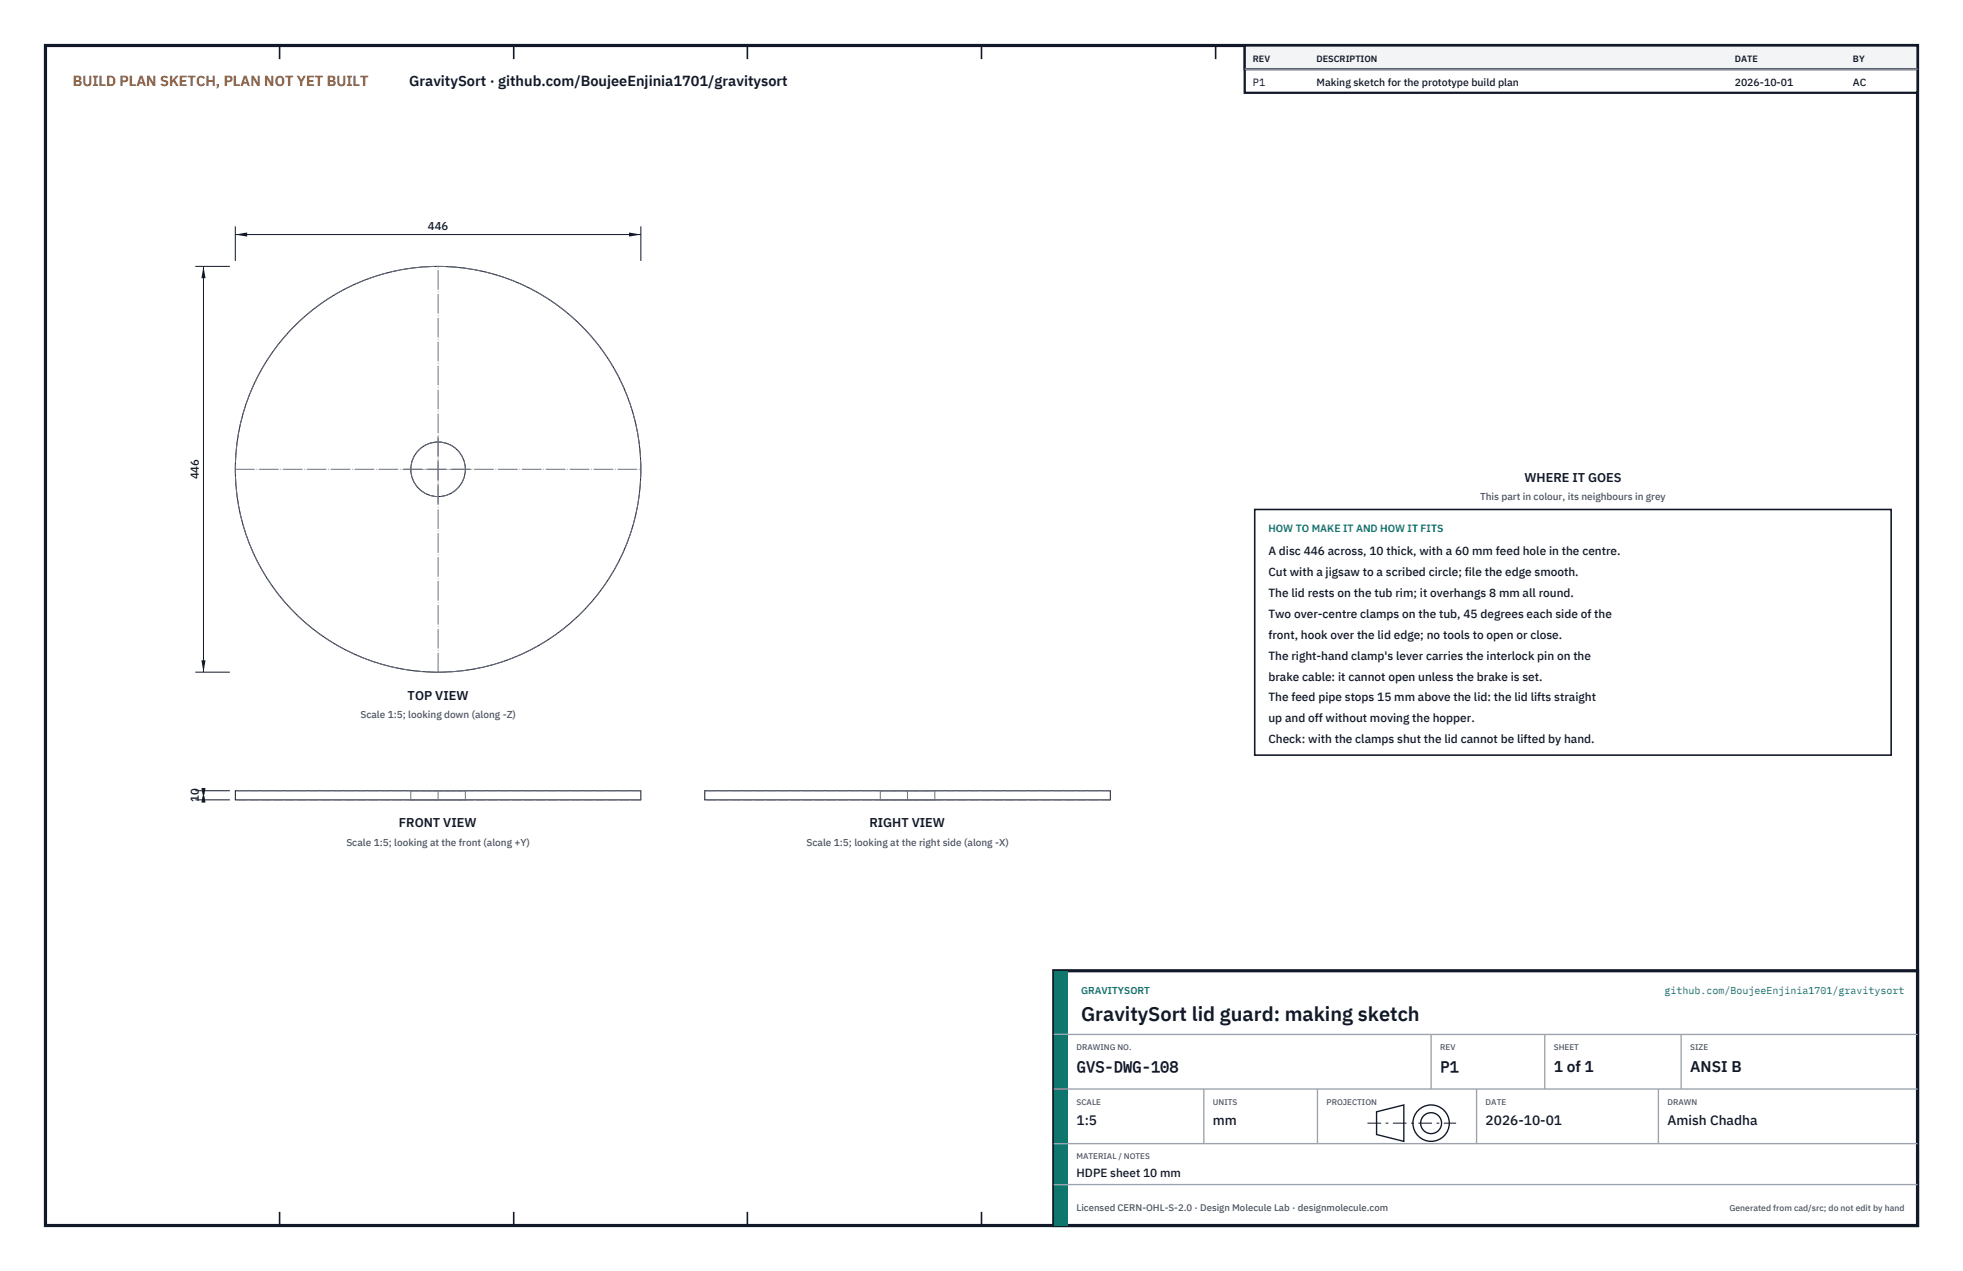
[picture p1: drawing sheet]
<svg xmlns="http://www.w3.org/2000/svg" width="432mm" height="279mm" viewBox="0 0 432 279" stroke-linecap="round" stroke-linejoin="round" font-family="sans-serif">
<defs><g id="words">
<text font-size="4.4" fill="#111827" x="237.8" y="224.4">GravitySort lid guard: making sketch</text>
<g font-size="3.4" fill="#111827">
<text x="236.8" y="235.6">GVS-DWG-108</text>
<text x="316.8" y="235.6">P1</text>
<text x="341.8" y="235.6">1 of 1</text>
<text x="371.8" y="235.6">ANSI B</text>
</g>
<text font-size="3.2" fill="#b45309" x="16" y="19">BUILD PLAN SKETCH, PLAN NOT YET BUILT</text>
<text font-size="3.2" fill="#111827" x="90" y="19">GravitySort · github.com/BoujeeEnjinia1701/gravitysort</text>
<g font-size="3" fill="#111827">
<text x="236.8" y="247.2">1:5</text>
<text x="266.8" y="247.2">mm</text>
<text x="326.8" y="247.2">2026-10-01</text>
<text x="366.8" y="247.2">Amish Chadha</text>
</g>
<g font-size="2.8" fill="#111827">
<text x="335.3" y="106">WHERE IT GOES</text>
<text x="89.7" y="153.8">TOP VIEW</text>
<text x="87.7" y="181.9">FRONT VIEW</text>
<text x="191.2" y="181.9">RIGHT VIEW</text>
</g>
<g font-size="2.6" fill="#111827">
<text x="279" y="122">A disc 446 across, 10 thick, with a 60 mm feed hole in the centre.</text>
<text x="279" y="126.6">Cut with a jigsaw to a scribed circle; file the edge smooth.</text>
<text x="279" y="131.2">The lid rests on the tub rim; it overhangs 8 mm all round.</text>
<text x="279" y="135.8">Two over-centre clamps on the tub, 45 degrees each side of the</text>
<text x="279" y="140.4">front, hook over the lid edge; no tools to open or close.</text>
<text x="279" y="145">The right-hand clamp's lever carries the interlock pin on the</text>
<text x="279" y="149.6">brake cable: it cannot open unless the brake is set.</text>
<text x="279" y="154.2">The feed pipe stops 15 mm above the lid: the lid lifts straight</text>
<text x="279" y="158.8">up and off without moving the hopper.</text>
<text x="279" y="163.4">Check: with the clamps shut the lid cannot be lifted by hand.</text>
<text x="236.8" y="258.8">HDPE sheet 10 mm</text>
</g>
<g font-size="2.5" fill="#111827">
<text x="94.1" y="50.6">446</text>
<text x="43.8" y="105.4" transform="rotate(-90 43.8 105.4)">446</text>
<text x="43.8" y="176.3" transform="rotate(-90 43.8 176.3)">10</text>
</g>
<g font-size="2.3" fill="#111827">
<text x="275.6" y="18.8">P1</text>
<text x="289.6" y="18.8">Making sketch for the prototype build plan</text>
<text x="381.6" y="18.8">2026-10-01</text>
<text x="407.6" y="18.8">AC</text>
</g>
<text font-size="2.3" fill="#0f766e" x="279" y="117">HOW TO MAKE IT AND HOW IT FITS</text>
<g font-size="2.2" fill="#4b5563">
<text x="325.6" y="110">This part in colour, its neighbours in grey</text>
<text x="79.3" y="157.8">Scale 1:5; looking down (along -Z)</text>
<text x="76.2" y="185.9">Scale 1:5; looking at the front (along +Y)</text>
<text x="177.4" y="185.9">Scale 1:5; looking at the right side (along -X)</text>
</g>
<g font-size="2.2" fill="#0f766e">
<text x="237.8" y="218.4">GRAVITYSORT</text>
<text x="366.2" y="218.4">github.com/BoujeeEnjinia1701/gravitysort</text>
</g>
<text font-size="2.1" fill="#4b5563" x="236.8" y="266.2">Licensed CERN-OHL-S-2.0 · Design Molecule Lab · designmolecule.com</text>
<g font-size="2" fill="#111827">
<text x="275.6" y="13.6">REV</text>
<text x="289.6" y="13.6">DESCRIPTION</text>
<text x="381.6" y="13.6">DATE</text>
<text x="407.6" y="13.6">BY</text>
</g>
<text font-size="1.9" fill="#4b5563" x="380.4" y="266.2">Generated from cad/src; do not edit by hand</text>
<g font-size="1.8" fill="#4b5563">
<text x="236.8" y="230.8">DRAWING NO.</text>
<text x="316.8" y="230.8">REV</text>
<text x="341.8" y="230.8">SHEET</text>
<text x="371.8" y="230.8">SIZE</text>
<text x="236.8" y="242.8">SCALE</text>
<text x="266.8" y="242.8">UNITS</text>
<text x="291.8" y="242.8">PROJECTION</text>
<text x="326.8" y="242.8">DATE</text>
<text x="366.8" y="242.8">DRAWN</text>
<text x="236.8" y="254.8">MATERIAL / NOTES</text>
</g>
</g></defs>
<path d="M10 10h411.8v259.4h-411.8z" fill="none" stroke="#111827" stroke-width=".7" stroke-linecap="butt"/>
<g fill="none" stroke="#111827" stroke-width=".35">
<path d="M61.5 10v3M113 10v3M164.4 10v3M215.9 10v3M267.4 10v3M318.9 10v3M370.3 10v3M61.5 266.4v3M113 266.4v3M164.4 266.4v3M215.9 266.4v3M267.4 266.4v3"/>
<path d="M318.9 266.4v3M370.3 266.4v3"/>
</g>
<g fill="none" stroke="#111727" stroke-width=".22">
<path d="M51.8 173.8h89.2v2h-89.2zM155 173.8h89.2v2h-89.2z"/>
<circle cx="96.4" cy="103.2" r="44.6"/>
<circle cx="96.4" cy="103.2" r="6"/>
</g>
<g fill="none" stroke="#6a7180" stroke-width=".22" stroke-dasharray="2.1 .5">
<path d="M90.4 173.8h12M90.4 175.8h12M90.4 175.8v-2M102.4 173.8h-12M102.4 175.8h-12M102.4 175.8v-2M141 173.8h-89.2M141 175.8h-89.2M193.6 173.8h6M193.6 175.8h6M193.6 175.8v-2M199.6 173.8h6"/>
<path d="M199.6 175.8h6M205.6 173.8h-12M205.6 175.8h-12M205.6 175.8v-2M244.2 173.8h-89.2M244.2 175.8h-89.2"/>
<circle cx="96.4" cy="103.2" r="44.6"/>
<circle cx="96.4" cy="103.2" r="6"/>
</g>
<path d="M51.8 103.2h89.2M88.9 103.2h15M96.4 110.7v-15M96.4 147.8v-89.2M96.4 175.8v-2M199.6 175.8v-2" fill="none" stroke="#6a7180" stroke-width=".22" stroke-dasharray="4.2 .5 0 .5"/>
<path d="M51.8 49.8v7.6M51.8 51.6h89.2M141 49.8v7.6" fill="none" stroke="#111827" stroke-width=".22"/>
<path d="M51.8 51.6l2.6-.5v.9zM138.4 51.1v.9l2.6-.4z" fill="#111827"/>
<path d="M43 58.6h7.6M44.8 58.6v89.2M43 147.8h7.6" fill="none" stroke="#111827" stroke-width=".22"/>
<path d="M44.8 58.6l-.5 2.6h.9zM44.3 145.2h.9l-.4 2.6z" fill="#111827"/>
<path d="M43 173.8h7.6M43 175.8h7.6M44.8 173.8v2" fill="none" stroke="#111827" stroke-width=".22"/>
<path d="M44.8 173.8l-.5 2.6h.9zM44.3 173.2h.9l-.4 2.6z" fill="#111827"/>
<path d="M276 112h140v54h-140z" fill="#fff" stroke="#111827" stroke-width=".35"/>
<path d="M273.8 10h148v10.4h-148z" fill="#fff" stroke="#111827" stroke-width=".5"/>
<path d="M273.8 10h148v5.2h-148z" fill="#f3f4f6" stroke="#111827" stroke-width=".5"/>
<path d="M273.8 15.2h148" fill="none" stroke="#9ca3af" stroke-width=".3"/>
<path d="M231.8 213.4h190v56h-190z" fill="#fff" stroke="#111827" stroke-width=".7" stroke-linecap="butt"/>
<path d="M231.8 213.4h3v56h-3z" fill="#0f766e"/>
<path d="M231.8 227.4h190M231.8 239.4h190M264.8 239.4v12M289.8 239.4v12M314.8 227.4v12M324.8 239.4v12M339.8 227.4v12M364.8 239.4v12M369.8 227.4v12M231.8 251.4h190M231.8 260.4h190" fill="none" stroke="#9ca3af" stroke-width=".3"/>
<g fill="none" stroke="#111827" stroke-width=".3">
<path d="M302.8 244.4l6-1.5v8l-6-1.5z"/>
<circle cx="314.8" cy="246.9" r="4"/>
<circle cx="314.8" cy="246.9" r="2.3"/>
</g>
<path d="M300.8 246.9h19.5" fill="none" stroke="#111827" stroke-width=".22" stroke-dasharray="3 1 .6 1" stroke-linecap="butt"/>
<use href="#words"/>
</svg>
